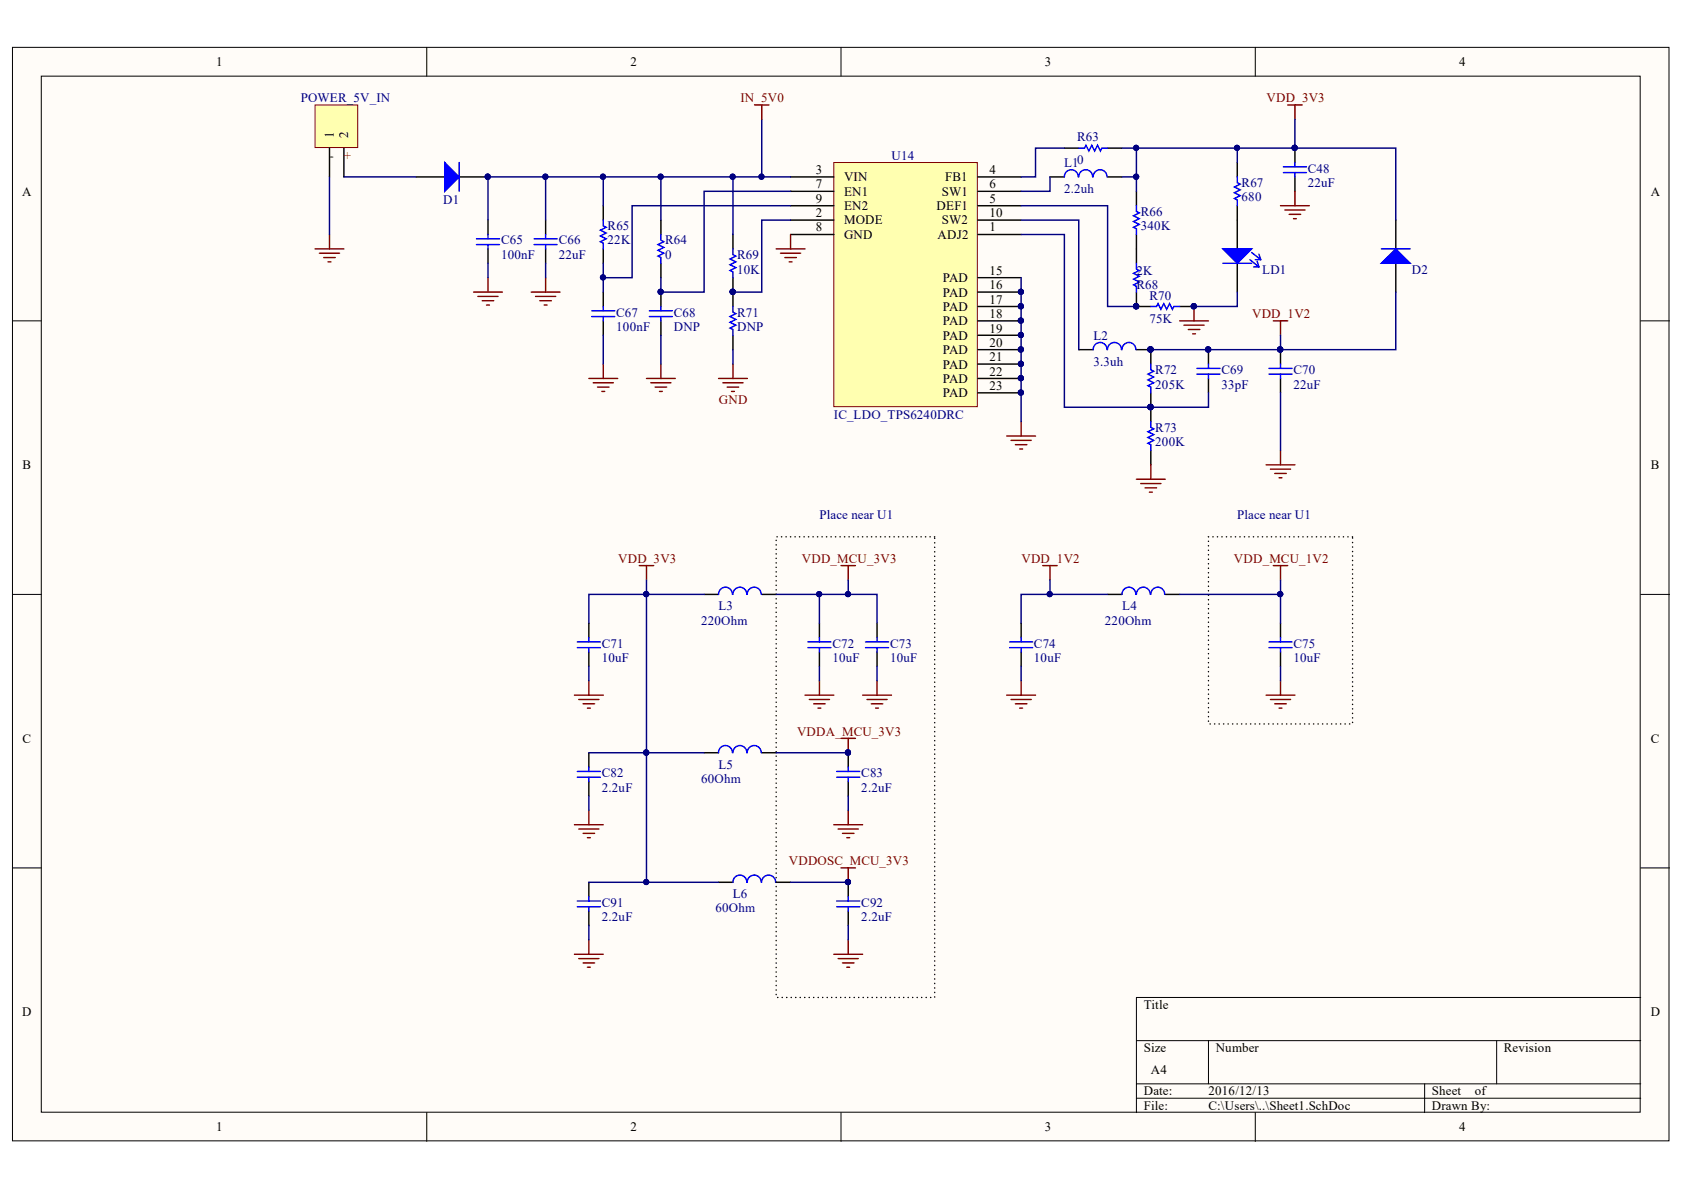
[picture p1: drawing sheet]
<svg xmlns="http://www.w3.org/2000/svg" width="297mm" height="210mm" viewBox="0 0 297 210" stroke-linecap="round" stroke-linejoin="round" font-family="sans-serif">
<defs><g id="words">
<g font-size="2.3">
<text x="38.2" y="11.7">1</text>
<text x="111.2" y="11.7">2</text>
<text x="184.3" y="11.7">3</text>
<text x="257.4" y="11.7">4</text>
<text x="58.9" y="24.3" transform="rotate(-90 58.9 24.3)">1</text>
<text x="61.4" y="24.3" transform="rotate(-90 61.4 24.3)">2</text>
<text x="3.9" y="34.5">A</text>
<text x="143.9" y="30.7">3</text>
<text x="143.9" y="33.2">7</text>
<text x="143.9" y="35.8">9</text>
<text x="148.9" y="32">VIN</text>
<text x="148.9" y="34.5">EN1</text>
<text x="166.1" y="34.5">SW1</text>
<text x="166.7" y="32">FB1</text>
<text x="174.5" y="35.8">5</text>
<text x="174.5" y="33.2">6</text>
<text x="174.5" y="30.7">4</text>
<text x="291.2" y="34.5">A</text>
<text x="143.9" y="38.3">2</text>
<text x="143.9" y="40.8">8</text>
<text x="148.9" y="37">EN2</text>
<text x="148.9" y="39.6">MODE</text>
<text x="165.2" y="37">DEF1</text>
<text x="166.1" y="39.6">SW2</text>
<text x="174.5" y="40.8">1</text>
<text x="174.5" y="38.3">10</text>
<text x="148.9" y="42.1">GND</text>
<text x="165.4" y="42.1">ADJ2</text>
<text x="166.3" y="49.8">PAD</text>
<text x="166.3" y="52.3">PAD</text>
<text x="174.5" y="48.5">15</text>
<text x="174.5" y="51.1">16</text>
<text x="174.5" y="53.6">17</text>
<text x="166.3" y="54.9">PAD</text>
<text x="166.3" y="57.4">PAD</text>
<text x="166.3" y="59.9">PAD</text>
<text x="174.5" y="56.1">18</text>
<text x="174.5" y="58.7">19</text>
<text x="166.3" y="62.5">PAD</text>
<text x="166.3" y="65">PAD</text>
<text x="174.5" y="61.2">20</text>
<text x="174.5" y="63.7">21</text>
<text x="166.3" y="67.5">PAD</text>
<text x="166.3" y="70.1">PAD</text>
<text x="174.5" y="66.3">22</text>
<text x="174.5" y="68.8">23</text>
<text x="4" y="82.8">B</text>
<text x="291.2" y="82.8">B</text>
<text x="4" y="131">C</text>
<text x="291.2" y="131">C</text>
<text x="3.9" y="179.3">D</text>
<text x="201.7" y="178">Title</text>
<text x="291.2" y="179.3">D</text>
<text x="201.7" y="185.6">Size</text>
<text x="214.4" y="185.6">Number</text>
<text x="265.3" y="185.6">Revision</text>
<text x="203" y="189.4">A4</text>
<text x="201.7" y="193.2">Date:</text>
<text x="201.7" y="195.8">File:</text>
<text x="213.2" y="193.2">2016/12/13</text>
<text x="213.2" y="195.8">C:\Users\..\Sheet1.SchDoc</text>
<text x="252.6" y="193.2">Sheet</text>
<text x="252.6" y="195.8">Drawn By:</text>
<text x="260.1" y="193.2">of</text>
<text x="38.2" y="199.6">1</text>
<text x="111.2" y="199.6">2</text>
<text x="184.3" y="199.6">3</text>
<text x="257.4" y="199.6">4</text>
</g>
<g font-size="2.3" fill="#000080">
<text x="53" y="18">POWER_5V_IN</text>
<text x="157.3" y="28.2">U14</text>
<text x="187.7" y="29.4">L10</text>
<text x="190" y="24.9">R63</text>
<text x="187.7" y="34">2.2uh</text>
<text x="219" y="35.5">680</text>
<text x="219" y="33">R67</text>
<text x="230.7" y="33">22uF</text>
<text x="230.7" y="30.4">C48</text>
<text x="78.2" y="36">D1</text>
<text x="107.2" y="40.6">R65</text>
<text x="201.2" y="40.6">340K</text>
<text x="201.2" y="38">R66</text>
<text x="88.4" y="45.7">100nF</text>
<text x="88.4" y="43.1">C65</text>
<text x="98.5" y="45.7">22uF</text>
<text x="98.5" y="43.1">C66</text>
<text x="107.2" y="43.1">22K</text>
<text x="117.3" y="45.7">0</text>
<text x="117.3" y="43.1">R64</text>
<text x="130" y="45.7">R69</text>
<text x="130" y="48.3">10K</text>
<text x="200.5" y="48.5">2K</text>
<text x="200.5" y="51.1">R68</text>
<text x="202.8" y="52.8">R70</text>
<text x="222.6" y="48.3">LD1</text>
<text x="249" y="48.3">D2</text>
<text x="108.7" y="58.4">100nF</text>
<text x="108.7" y="55.9">C67</text>
<text x="118.8" y="58.4">DNP</text>
<text x="118.8" y="55.9">C68</text>
<text x="130" y="58.4">DNP</text>
<text x="130" y="55.9">R71</text>
<text x="192.9" y="59.9">L2</text>
<text x="202.8" y="56.9">75K</text>
<text x="192.9" y="64.5">3.3uh</text>
<text x="203.8" y="68.6">205K</text>
<text x="203.8" y="66">R72</text>
<text x="215.5" y="68.6">33pF</text>
<text x="215.5" y="66">C69</text>
<text x="228.1" y="68.6">22uF</text>
<text x="228.1" y="66">C70</text>
<text x="147.1" y="73.9">IC_LDO_TPS6240DRC</text>
<text x="203.8" y="76.2">R73</text>
<text x="203.8" y="78.7">200K</text>
<text x="144.6" y="91.6">Place near U1</text>
<text x="218.2" y="91.6">Place near U1</text>
<text x="126.7" y="107.7">L3</text>
<text x="197.9" y="107.7">L4</text>
<text x="123.7" y="110.2">220Ohm</text>
<text x="194.9" y="110.2">220Ohm</text>
<text x="106.2" y="116.8">10uF</text>
<text x="106.2" y="114.3">C71</text>
<text x="146.8" y="116.8">10uF</text>
<text x="146.8" y="114.3">C72</text>
<text x="157" y="116.8">10uF</text>
<text x="157" y="114.3">C73</text>
<text x="182.4" y="116.8">10uF</text>
<text x="182.4" y="114.3">C74</text>
<text x="228.1" y="116.8">10uF</text>
<text x="228.1" y="114.3">C75</text>
<text x="106.2" y="137.1">C82</text>
<text x="126.7" y="135.6">L5</text>
<text x="151.9" y="137.1">C83</text>
<text x="106.2" y="139.6">2.2uF</text>
<text x="123.7" y="138.1">60Ohm</text>
<text x="151.9" y="139.6">2.2uF</text>
<text x="106.2" y="159.9">C91</text>
<text x="126.2" y="160.9">60Ohm</text>
<text x="129.3" y="158.4">L6</text>
<text x="151.9" y="159.9">C92</text>
<text x="106.2" y="162.5">2.2uF</text>
<text x="151.9" y="162.5">2.2uF</text>
</g>
<g font-size="2.3" fill="#800000">
<text x="130.6" y="18">IN_5V0</text>
<text x="223.4" y="18">VDD_3V3</text>
<text x="220.9" y="56.1">VDD_1V2</text>
<text x="126.8" y="71.3">GND</text>
<text x="109" y="99.2">VDD_3V3</text>
<text x="141.4" y="99.2">VDD_MCU_3V3</text>
<text x="180.2" y="99.2">VDD_1V2</text>
<text x="217.7" y="99.2">VDD_MCU_1V2</text>
<text x="140.6" y="129.7">VDDA_MCU_3V3</text>
<text x="139.2" y="152.6">VDDOSC_MCU_3V3</text>
</g>
<text font-size="2.3" fill="#172721" x="58.1" y="28.2">-</text>
<text font-size="2.3" fill="#f00" x="60.7" y="28.2">+</text>
</g></defs>
<g fill="#fffcf8" stroke="#000" stroke-width=".18">
<path d="M2.2 8.4h292.2v192.8h-292.2z"/>
<path d="M7.3 13.4h282v182.8h-282z"/>
</g>
<g fill="none" stroke="#000" stroke-width=".18">
<path d="M75.3 8.4v5M148.3 8.4v5M221.4 8.4v5M2.2 56.6h5.1M289.4 56.6h5.1M2.2 104.8h5.1M289.4 104.8h5.1M2.2 153.1h5.1M289.4 153.1h5.1M289.4 175.9h-88.9v20.4M75.3 196.3v5M148.3 196.3v5"/>
<path d="M200.5 183.6h88.9M200.5 191.2h88.9M200.5 193.7h88.9M213.2 183.6v7.6M221.4 196.3v5M251.3 191.2v5.1M264 183.6v7.6"/>
</g>
<path d="M147.1 28.7h25.3v43h-25.3z" fill="#ffffb0" stroke="#800000" stroke-width=".18"/>
<g fill="none" stroke="#000" stroke-width=".25">
<path d="M139.5 38.8h7.6M139.5 36.3h7.6M139.5 33.7h7.6M139.5 31.2h7.6M172.5 38.8h7.6M172.5 36.3h7.6M172.5 33.7h7.6M172.5 31.2h7.6M185.2 31.2h2.5M187.7 26.1h2.6M195.4 31.2h2.5M195.4 26.1h2.5"/>
<path d="M200.5 33.7v2.6M218.2 38.8v5.1M228.4 26.1v2.6M228.4 31.2v2.5M139.5 41.4h7.6M172.5 49h7.6M172.5 51.5h7.6M172.5 54.1h7.6M172.5 56.6h7.6M172.5 59.1h7.6M172.5 41.4h7.6M200.5 51.5v2.6h2.5"/>
<path d="M200.5 41.4v5M208.1 54.1h2.5M218.2 46.4v5.1M172.5 61.7h7.6M172.5 64.2h7.6M172.5 66.8h7.6M172.5 69.3h7.6M203 61.7v2.5M203 69.3v5.1M203 79.5v2.5"/>
</g>
<g fill="#000080" stroke="#000080" stroke-width=".18">
<circle cx="180.1" cy="51.5" r=".46"/>
<circle cx="180.1" cy="54" r=".46"/>
<circle cx="180.1" cy="56.5" r=".46"/>
<circle cx="180.1" cy="59.1" r=".46"/>
<circle cx="180.1" cy="61.6" r=".46"/>
<circle cx="180.1" cy="64.2" r=".46"/>
<circle cx="180.1" cy="66.7" r=".46"/>
<circle cx="180.1" cy="69.2" r=".46"/>
<circle cx="200.4" cy="54" r=".46"/>
<circle cx="210.6" cy="54" r=".46"/>
<circle cx="202.9" cy="71.8" r=".47"/>
<circle cx="202.9" cy="61.6" r=".47"/>
<circle cx="228.4" cy="26.1" r=".46"/>
</g>
<g fill="none" stroke="#00f" stroke-width=".25">
<path d="M190.2 31.2a1.22 1.22 0 0 0-1.2-1.3 1.22 1.22 0 0 0-1.3 1.3M190.3 26.1h1l.3-.5 .5 1 .5-1 .5 1 .5-1 .5 1 .3-.5h1M192.7 31.2a1.22 1.22 0 0 0-1.2-1.3 1.22 1.22 0 0 0-1.2 1.3M195.3 31.2a1.22 1.22 0 0 0-1.3-1.3 1.22 1.22 0 0 0-1.2 1.3M200.5 36.3v1l.5 .3-1.1 .5 1.1 .5-1.1 .5 1.1 .5-1.1 .5 .6 .2v1.1M226.4 29.4h4M226.4 30.4h4M228.4 28.7v.7M228.4 30.4v.8M200.5 46.4v1.1l.5 .2-1.1 .5 1.1 .5-1.1 .5 1.1 .5-1.1 .6 .6 .2v1M203 54.1h1l.3-.5 .5 1 .5-1 .5 1 .5-1 .5 1 .3-.5h1M203 74.4v1l.5 .2-1 .6 1 .5-1 .5 1 .5-1 .5 .5 .2v1.1"/>
<path d="M203 64.2v1l.5 .3-1 .5 1 .5-1 .5 1 .5-1 .5 .5 .3v1"/>
</g>
<path d="M227.1 18.5h2.6M228.4 18.5v2.5M225.9 36.3h5.1M226.6 37h3.6M227.4 37.8h2M228.2 38.6h.5M228.4 33.7v2.6M208.1 56.6h5.1M208.8 57.4h3.6M209.6 58.1h2M210.4 58.9h.5M210.6 54.1v2.5" fill="none" stroke="#800000" stroke-width=".25"/>
<path d="M215.7 43.9h5.1l-2.6 2.5z" fill="#00f"/>
<g fill="none" stroke="#00f" stroke-width=".25">
<path d="M218.2 31.2v1l.6 .3-1.1 .5 1.1 .5-1.1 .5 1.1 .5-1.1 .5 .5 .3v1M215.7 43.9h5.1l-2.6 2.5zM215.7 46.4h5.1M220.5 45.8l1.6 1.3M220.8 44.5l1.6 1.3M221.1 47.1h1M221.4 45.8h1M221.8 46.1l.3 1M222.1 44.8l.3 1M195.3 61.7a1.22 1.22 0 0 0-1.3-1.3 1.22 1.22 0 0 0-1.2 1.3M197.8 61.7a1.23 1.23 0 0 0-1.2-1.3 1.23 1.23 0 0 0-1.3 1.3M200.3 61.7a1.22 1.22 0 0 0-1.2-1.3 1.22 1.22 0 0 0-1.2 1.3"/>
<path d="M211.1 65h4.1M211.1 66h4.1M213.2 64.2v.8M213.2 66v.8M223.8 65h4.1M223.8 66h4.1M225.9 64.2v.8M225.9 66v.8"/>
</g>
<path d="M218.2 28.7v2.5M218.2 36.3v2.5M246.2 38.8v5.1M246.2 46.4v5.1M190.3 61.7h2.5M200.5 61.7h2.5M213.2 61.7v2.5M213.2 66.8v2.5M225.9 61.7v2.5M225.9 66.8v2.5" fill="none" stroke="#000" stroke-width=".25"/>
<g fill="#000080" stroke="#000080" stroke-width=".18">
<circle cx="202.9" cy="61.6" r=".47"/>
<circle cx="213.1" cy="61.6" r=".47"/>
<circle cx="225.8" cy="61.6" r=".47"/>
</g>
<path d="M224.6 56.6h2.5M225.9 56.6v2.5M200.5 84.5h5M201.2 85.3h3.6M202 86.1h2M202.7 86.8h.5M203 82v2.5" fill="none" stroke="#800000" stroke-width=".25"/>
<path d="M243.7 46.4l2.5-2.5 2.5 2.5z" fill="#00f"/>
<path d="M243.7 46.4l2.5-2.5 2.5 2.5zM243.7 43.9h5" fill="none" stroke="#00f" stroke-width=".25"/>
<path d="M177.6 76.9h5.1M178.3 77.7h3.6M179.1 78.4h2M179.9 79.2h.5M180.1 74.4v2.5" fill="none" stroke="#800000" stroke-width=".25"/>
<path d="M73.4 31.2h5.1M81 31.2h5.1" fill="none" stroke="#000" stroke-width=".25"/>
<circle cx="86" cy="31.2" r=".46" fill="#000080" stroke="#000080" stroke-width=".18"/>
<path d="M78.5 28.7l2.5 2.5-2.5 2.5z" fill="#00f"/>
<path d="M78.5 28.7l2.5 2.5-2.5 2.5zM81 28.7v5" fill="none" stroke="#00f" stroke-width=".25"/>
<circle cx="86" cy="31.2" r=".46" fill="#000080" stroke="#000080" stroke-width=".18"/>
<path d="M55.6 18.5h7.5v7.5h-7.5z" fill="#ffffb0" stroke="#800000" stroke-width=".18"/>
<g fill="none" stroke="#000" stroke-width=".25">
<path d="M58.1 26.1v5.1M60.7 26.1v5.1M86.1 38.8v2.6M96.2 38.8v2.6M106.4 36.3v2.5M116.6 38.8v2.6M86.1 43.9v2.5M96.2 43.9v2.5M106.4 43.9v2.5M106.4 51.5v2.6M106.4 56.6v2.5M116.6 46.4v2.6"/>
<path d="M116.6 51.5v2.6M116.6 56.6v2.5M129.3 41.4v2.5M129.3 49v5.1M129.3 59.1v2.6M103.9 109.9v2.6M103.9 115v2.5M124.2 104.8h2.5M134.4 104.8h2.5M144.5 109.9v2.6M144.5 115v2.5M154.7 109.9v2.6"/>
<path d="M154.7 115v2.5M180.1 109.9v2.6M180.1 115v2.5M195.4 104.8h2.5M205.5 104.8h2.6M225.9 109.9v2.6M225.9 115v2.5M103.9 132.8v2.5M103.9 137.9v2.5M124.2 132.8h2.5M134.4 132.8h2.5M149.6 132.8v2.5"/>
<path d="M149.6 137.9v2.5M103.9 155.6v2.6M126.7 155.6h2.6M136.9 155.6h2.6M149.6 155.6v2.6M103.9 160.7v2.5M149.6 160.7v2.5"/>
</g>
<g fill="none" stroke="#800000" stroke-width=".25">
<path d="M133.1 18.5h2.5M134.4 18.5v2.5M55.6 43.9h5.1M56.3 44.7h3.6M57.1 45.4h2M57.9 46.2h.5M58.1 41.4v2.5M83.5 51.5h5.1M84.3 52.3h3.6M85.1 53h2M85.8 53.8h.5M86.1 49v2.5"/>
<path d="M93.7 51.5h5.1M94.5 52.3h3.5M95.2 53h2.1M96 53.8h.5M96.2 49v2.5M136.9 43.9h5.1M137.7 44.7h3.5M138.4 45.4h2.1M139.2 46.2h.5M139.5 41.4v2.5M103.9 66.8h5.1M104.6 67.5h3.6"/>
<path d="M105.4 68.3h2M106.2 69h.5M106.4 64.2v2.6M114 66.8h5.1M114.8 67.5h3.6M115.6 68.3h2M116.3 69h.5M116.6 64.2v2.6M126.7 66.8h5.1M127.5 67.5h3.6M128.3 68.3h2M129 69h.5"/>
<path d="M129.3 64.2v2.6M225.9 79.5v2.5M112.8 99.8h2.5M114 99.8v2.5M148.3 99.8h2.6M149.6 99.8v2.5M183.9 99.8h2.6M185.2 99.8v2.5M223.3 82h5.1M224.1 82.8h3.5M224.6 99.8h2.5M224.9 83.5h2"/>
<path d="M225.6 84.3h.5M225.9 99.8v2.5M101.3 122.6h5.1M102.1 123.4h3.5M102.9 124.1h2M103.6 124.9h.5M103.9 120.1v2.5M142 122.6h5.1M142.8 123.4h3.5M143.5 124.1h2.1M144.3 124.9h.5M144.5 120.1v2.5"/>
<path d="M148.3 130.2h2.6M149.6 130.2v2.6M152.2 122.6h5M152.9 123.4h3.6M153.7 124.1h2M154.4 124.9h.6M154.7 120.1v2.5M177.6 122.6h5.1M178.3 123.4h3.6M179.1 124.1h2M179.9 124.9h.5M180.1 120.1v2.5"/>
<path d="M223.3 122.6h5.1M224.1 123.4h3.5M224.9 124.1h2M225.6 124.9h.5M225.9 120.1v2.5M101.3 145.5h5.1M102.1 146.2h3.5M102.9 147h2M103.6 147.8h.5M103.9 142.9v2.6M147.1 145.5h5.1M147.8 146.2h3.6"/>
<path d="M148.3 153.1h2.6M148.6 147h2M149.4 147.8h.5M149.6 142.9v2.6M149.6 153.1v2.5M101.3 168.3h5.1M102.1 169.1h3.5M102.9 169.8h2M103.6 170.6h.5M103.9 165.8v2.5M147.1 168.3h5.1M147.8 169.1h3.6"/>
<path d="M148.6 169.8h2M149.4 170.6h.5M149.6 165.8v2.5"/>
</g>
<g fill="none" stroke="#00f" stroke-width=".25">
<path d="M106.4 38.8v1l.5 .3-1 .5 1 .5-1 .5 1 .5-1 .5 .5 .3v1M84 42.1h4.1M84 43.1h4.1M86.1 41.4v.7M86.1 43.1v.8M94.2 42.1h4.1M94.2 43.1h4.1M96.2 41.4v.7M96.2 43.1v.8M104.4 54.8h4M104.4 55.8h4M106.4 54.1v.7"/>
<path d="M106.4 55.8v.8M114.5 54.8h4.1M114.5 55.8h4.1M116.6 41.4v1l.5 .2-1 .5 1 .5-1 .6 1 .5-1 .5 .5 .2v1M116.6 54.1v.7M116.6 55.8v.8M129.3 43.9v1l.5 .3-1 .5 1 .5-1 .5 1 .5-1 .5 .5 .3v1M129.3 54.1v1l.5 .2-1 .5 1 .5-1 .6 1 .5-1 .5 .5 .2v1M101.8 113.2h4.1M101.8 114.2h4.1M103.9 112.5v.7M103.9 114.2v.8"/>
<path d="M129.2 104.8a1.22 1.22 0 0 0-1.2-1.2 1.22 1.22 0 0 0-1.3 1.2M131.7 104.8a1.22 1.22 0 0 0-1.2-1.2 1.22 1.22 0 0 0-1.2 1.2M134.3 104.8a1.23 1.23 0 0 0-1.3-1.2 1.23 1.23 0 0 0-1.2 1.2M142.5 113.2h4.1M142.5 114.2h4.1M144.5 112.5v.7M144.5 114.2v.8M152.7 113.2h4M152.7 114.2h4M154.7 112.5v.7M154.7 114.2v.8M178.1 113.2h4.1"/>
<path d="M178.1 114.2h4.1M180.1 112.5v.7M180.1 114.2v.8M200.3 104.8a1.22 1.22 0 0 0-1.2-1.2 1.22 1.22 0 0 0-1.2 1.2M202.9 104.8a1.22 1.22 0 0 0-1.2-1.2 1.22 1.22 0 0 0-1.2 1.2M205.4 104.8a1.22 1.22 0 0 0-1.2-1.2 1.22 1.22 0 0 0-1.2 1.2M223.8 113.2h4.1M223.8 114.2h4.1M225.9 112.5v.7M225.9 114.2v.8M101.8 136.1h4.1M101.8 137.1h4.1"/>
<path d="M103.9 135.3v.8M103.9 137.1v.8M129.2 132.8a1.22 1.22 0 0 0-1.2-1.3 1.22 1.22 0 0 0-1.3 1.3M131.7 132.8a1.22 1.22 0 0 0-1.2-1.3 1.22 1.22 0 0 0-1.2 1.3M134.3 132.8a1.23 1.23 0 0 0-1.3-1.3 1.23 1.23 0 0 0-1.2 1.3M147.6 136.1h4.1M147.6 137.1h4.1M149.6 135.3v.8M149.6 137.1v.8M101.8 158.9h4.1M101.8 159.9h4.1M103.9 158.2v.7"/>
<path d="M103.9 159.9v.8M131.7 155.6a1.22 1.22 0 0 0-1.2-1.2 1.22 1.22 0 0 0-1.2 1.2M134.3 155.6a1.23 1.23 0 0 0-1.3-1.2 1.23 1.23 0 0 0-1.2 1.2M136.8 155.6a1.23 1.23 0 0 0-1.2-1.2 1.23 1.23 0 0 0-1.3 1.2M147.6 158.9h4.1M147.6 159.9h4.1M149.6 158.2v.7M149.6 159.9v.8"/>
</g>
<g fill="#000080" stroke="#000080" stroke-width=".18">
<circle cx="116.5" cy="51.5" r=".46"/>
<circle cx="129.2" cy="51.5" r=".46"/>
<circle cx="149.6" cy="132.7" r=".46"/>
<circle cx="149.6" cy="155.6" r=".46"/>
<circle cx="200.4" cy="31.2" r=".46"/>
<circle cx="200.4" cy="26.1" r=".46"/>
<circle cx="200.4" cy="54" r=".46"/>
<circle cx="210.6" cy="54" r=".46"/>
<circle cx="202.9" cy="71.8" r=".47"/>
<circle cx="218.2" cy="26.1" r=".46"/>
<circle cx="202.9" cy="61.6" r=".47"/>
<circle cx="213.1" cy="61.6" r=".47"/>
<circle cx="225.8" cy="61.6" r=".47"/>
<circle cx="228.4" cy="26.1" r=".46"/>
<circle cx="180.1" cy="51.5" r=".46"/>
<circle cx="180.1" cy="54" r=".46"/>
<circle cx="180.1" cy="56.5" r=".46"/>
<circle cx="180.1" cy="59.1" r=".46"/>
<circle cx="180.1" cy="61.6" r=".46"/>
<circle cx="180.1" cy="64.2" r=".46"/>
<circle cx="180.1" cy="66.7" r=".46"/>
<circle cx="180.1" cy="69.2" r=".46"/>
<circle cx="96.2" cy="31.2" r=".46"/>
<circle cx="106.4" cy="31.2" r=".46"/>
<circle cx="106.4" cy="48.9" r=".46"/>
<circle cx="116.5" cy="31.2" r=".46"/>
<circle cx="129.2" cy="31.2" r=".46"/>
<circle cx="114" cy="104.8" r=".46"/>
<circle cx="114" cy="132.7" r=".46"/>
<circle cx="114" cy="155.6" r=".46"/>
<circle cx="144.5" cy="104.8" r=".46"/>
<circle cx="149.6" cy="104.8" r=".46"/>
<circle cx="185.2" cy="104.8" r=".46"/>
<circle cx="225.8" cy="104.8" r=".46"/>
<circle cx="86" cy="31.2" r=".46"/>
<circle cx="134.3" cy="31.2" r=".46"/>
</g>
<path d="M164.9 94.7h-28v81.2h28v-81.2M238.6 94.7h-25.4v33h25.4v-33" fill="none" stroke="#000" stroke-width=".25" stroke-dasharray="0 .8"/>
<g fill="none" stroke="#000080" stroke-width=".25">
<path d="M58.1 31.2v10.2M60.7 31.2h12.7M96.2 31.2v7.6M106.4 31.2v5.1M116.6 31.2v7.6M129.3 31.2v10.2M134.4 21v10.2M139.5 36.3h-28v12.7h-5.1M139.5 33.7h-15.3v17.8h-7.6v-2.5M139.5 38.8h-5.1v12.7h-5.1M139.5 31.2h-53.4v7.6M180.1 36.3h15.3v17.8h5.1"/>
<path d="M180.1 38.8h10.2v22.9M185.2 31.2v2.5h-5.1M187.7 26.1h-5v5.1h-2.6M197.9 31.2h2.6M200.5 26.1v7.6M218.2 26.1v2.6M228.4 21v5.1h-30.5M228.4 26.1h17.8v12.7M86.1 46.4v2.6M96.2 46.4v2.6M106.4 46.4v5.1M106.4 59.1v5.1"/>
<path d="M116.6 59.1v5.1M180.1 41.4h7.6v30.4h25.5v-2.5M180.1 49v25.4M218.2 51.5v2.6h-7.6M225.9 59.1v2.6h-22.9M246.2 51.5v10.2h-20.3M129.3 61.7v2.5M225.9 69.3v10.2M103.9 117.5v2.6M114 102.3v2.5h-10.1v5.1M124.2 104.8h-10.2v28h-10.1M136.9 104.8h7.6v5.1"/>
<path d="M144.5 104.8h10.2v5.1M144.5 117.5v2.6M149.6 102.3v2.5M154.7 117.5v2.6M180.1 117.5v2.6M185.2 102.3v2.5h-5.1v5.1M185.2 104.8h10.2M208.1 104.8h17.8v5.1M225.9 102.3v2.5M225.9 117.5v2.6M124.2 132.8h-10.2v22.8h-10.1M136.9 132.8h12.7"/>
<path d="M103.9 140.4v2.5M114 155.6h12.7M139.5 155.6h10.1M149.6 140.4v2.5M103.9 163.2v2.6M149.6 163.2v2.6"/>
</g>
<use href="#words"/>
</svg>
